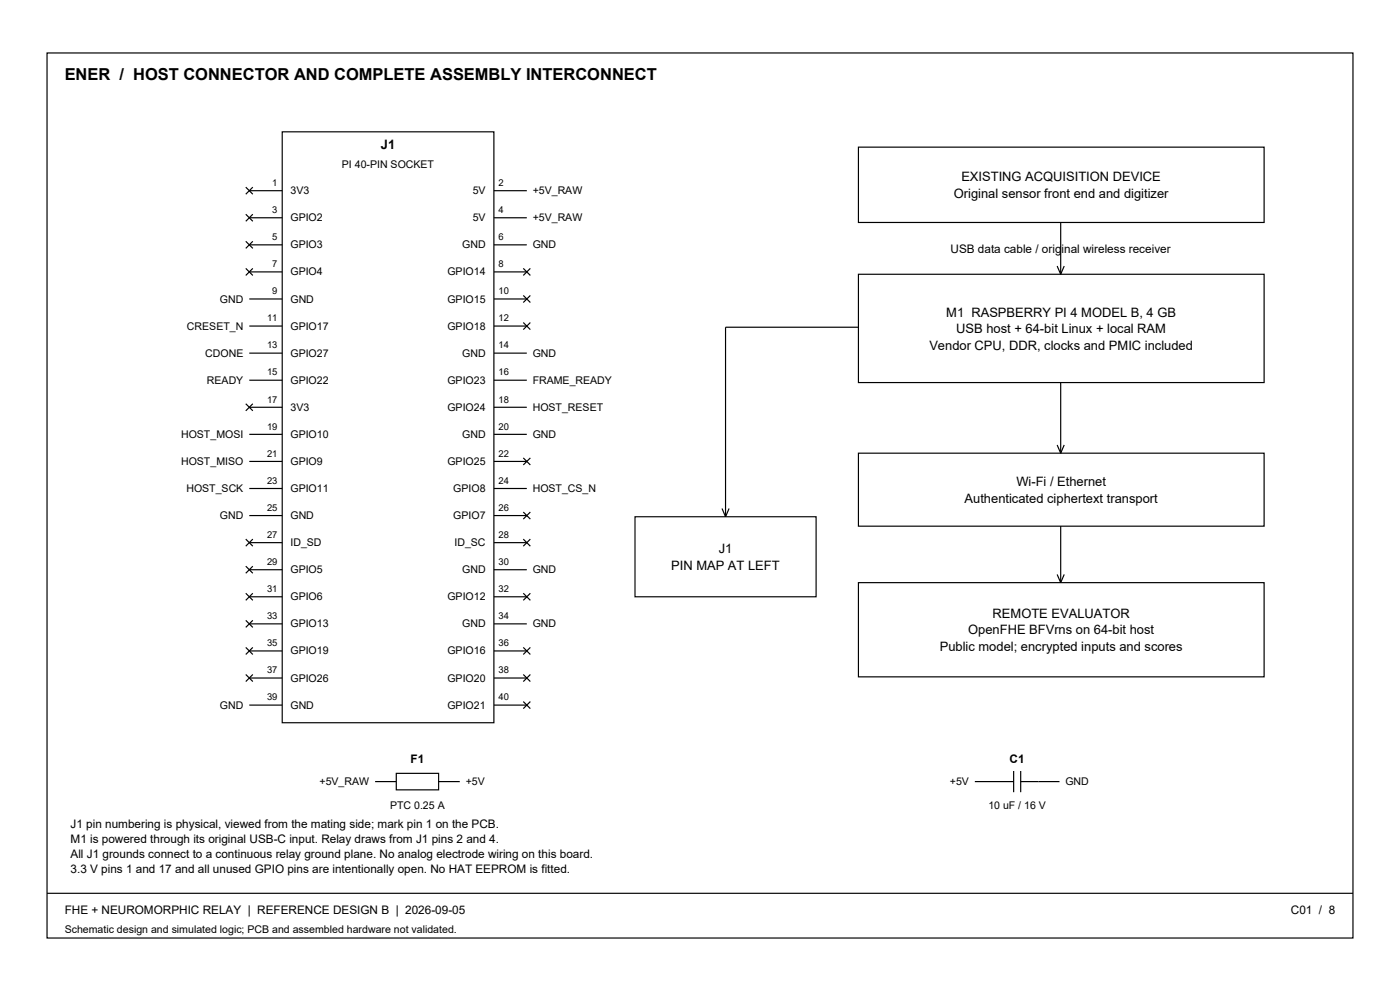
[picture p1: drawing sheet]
<svg xmlns="http://www.w3.org/2000/svg" width="420mm" height="297mm" viewBox="0 0 420 297" stroke-linecap="round" stroke-linejoin="round" font-family="sans-serif">
<defs><g id="words">
<text font-size="4.9" x="19.4" y="24">ENER / HOST CONNECTOR AND COMPLETE ASSEMBLY INTERCONNECT</text>
<g font-size="3.9">
<text x="114.3" y="44.8">J1</text>
<text x="286.1" y="59.3">Original sensor front end and digitizer</text>
<text x="288.4" y="54.3">EXISTING ACQUISITION DEVICE</text>
<text x="283.9" y="94.9">M1 RASPBERRY PI 4 MODEL B, 4 GB</text>
<text x="286.9" y="99.8">USB host + 64-bit Linux + local RAM</text>
<text x="278.8" y="104.8">Vendor CPU, DDR, clocks and PMIC included</text>
<text x="304.9" y="145.7">Wi-Fi / Ethernet</text>
<text x="289.4" y="150.6">Authenticated ciphertext transport</text>
<text x="215.6" y="165.8">J1</text>
<text x="201.4" y="170.7">PIN MAP AT LEFT</text>
<text x="297.8" y="185.2">REMOTE EVALUATOR</text>
<text x="290.5" y="190.1">OpenFHE BFVrns on 64-bit host</text>
<text x="281.9" y="195.1">Public model; encrypted inputs and scores</text>
</g>
<g font-size="3.5">
<text x="285.2" y="75.8">USB data cable / original wireless receiver</text>
<text x="123.2" y="228.6">F1</text>
<text x="302.9" y="228.6">C1</text>
<text x="21.2" y="248">J1 pin numbering is physical, viewed from the mating side; mark pin 1 on the PCB.</text>
<text x="21.2" y="252.5">M1 is powered through its original USB-C input. Relay draws from J1 pins 2 and 4.</text>
<text x="21.2" y="257">All J1 grounds connect to a continuous relay ground plane. No analog electrode wiring on this board.</text>
<text x="21.2" y="261.5">3.3 V pins 1 and 17 and all unused GPIO pins are intentionally open. No HAT EEPROM is fitted.</text>
<text x="19.4" y="274.1">FHE + NEUROMORPHIC RELAY | REFERENCE DESIGN B | 2026-09-05</text>
<text x="387.3" y="274.1">C01 / 8</text>
</g>
<g font-size="3.2">
<text x="102.6" y="50.4">PI 40-PIN SOCKET</text>
<text x="87.1" y="58.2">3V3</text>
<text x="141.8" y="58.2">5V</text>
<text x="159.8" y="58.2">+5V_RAW</text>
<text x="87.1" y="66.3">GPIO2</text>
<text x="141.8" y="66.3">5V</text>
<text x="159.8" y="66.3">+5V_RAW</text>
<text x="87.1" y="74.4">GPIO3</text>
<text x="138.6" y="74.4">GND</text>
<text x="159.8" y="74.4">GND</text>
<text x="87.1" y="82.5">GPIO4</text>
<text x="134.2" y="82.5">GPIO14</text>
<text x="66" y="90.7">GND</text>
<text x="87.1" y="90.7">GND</text>
<text x="134.2" y="90.7">GPIO15</text>
<text x="56.1" y="98.8">CRESET_N</text>
<text x="87.1" y="98.8">GPIO17</text>
<text x="134.2" y="98.8">GPIO18</text>
<text x="61.6" y="106.9">CDONE</text>
<text x="87.1" y="106.9">GPIO27</text>
<text x="138.6" y="106.9">GND</text>
<text x="159.8" y="106.9">GND</text>
<text x="62.1" y="115">READY</text>
<text x="87.1" y="115">GPIO22</text>
<text x="134.2" y="115">GPIO23</text>
<text x="159.8" y="115">FRAME_READY</text>
<text x="87.1" y="123.1">3V3</text>
<text x="134.2" y="123.1">GPIO24</text>
<text x="159.8" y="123.1">HOST_RESET</text>
<text x="54.3" y="131.2">HOST_MOSI</text>
<text x="87.1" y="131.2">GPIO10</text>
<text x="138.6" y="131.2">GND</text>
<text x="159.8" y="131.2">GND</text>
<text x="54.3" y="139.3">HOST_MISO</text>
<text x="87.1" y="139.3">GPIO9</text>
<text x="134.2" y="139.3">GPIO25</text>
<text x="55.9" y="147.5">HOST_SCK</text>
<text x="87.1" y="147.5">GPIO11</text>
<text x="136" y="147.5">GPIO8</text>
<text x="159.8" y="147.5">HOST_CS_N</text>
<text x="66" y="155.6">GND</text>
<text x="87.1" y="155.6">GND</text>
<text x="136" y="155.6">GPIO7</text>
<text x="87.1" y="163.7">ID_SD</text>
<text x="136.3" y="163.7">ID_SC</text>
<text x="87.1" y="171.8">GPIO5</text>
<text x="138.6" y="171.8">GND</text>
<text x="159.8" y="171.8">GND</text>
<text x="87.1" y="179.9">GPIO6</text>
<text x="134.2" y="179.9">GPIO12</text>
<text x="87.1" y="188">GPIO13</text>
<text x="138.6" y="188">GND</text>
<text x="159.8" y="188">GND</text>
<text x="87.1" y="196.1">GPIO19</text>
<text x="134.2" y="196.1">GPIO16</text>
<text x="87.1" y="204.3">GPIO26</text>
<text x="134.2" y="204.3">GPIO20</text>
<text x="66" y="212.4">GND</text>
<text x="87.1" y="212.4">GND</text>
<text x="134.2" y="212.4">GPIO21</text>
<text x="95.9" y="235.3">+5V_RAW</text>
<text x="139.7" y="235.3">+5V</text>
<text x="285" y="235.3">+5V</text>
<text x="319.6" y="235.3">GND</text>
<text x="117" y="242.4">PTC 0.25 A</text>
<text x="296.5" y="242.4">10 uF / 16 V</text>
<text x="19.4" y="279.7">Schematic design and simulated logic; PCB and assembled hardware not validated.</text>
</g>
<g font-size="2.8">
<text x="81.7" y="55.7">1</text>
<text x="149.6" y="55.7">2</text>
<text x="81.7" y="63.9">3</text>
<text x="149.6" y="63.9">4</text>
<text x="81.7" y="72">5</text>
<text x="149.6" y="72">6</text>
<text x="81.7" y="80.1">7</text>
<text x="149.6" y="80.1">8</text>
<text x="81.7" y="88.2">9</text>
<text x="149.6" y="88.2">10</text>
<text x="80.1" y="96.3">11</text>
<text x="149.6" y="96.3">12</text>
<text x="80.1" y="104.4">13</text>
<text x="149.6" y="104.4">14</text>
<text x="80.1" y="112.5">15</text>
<text x="149.6" y="112.5">16</text>
<text x="80.1" y="120.6">17</text>
<text x="149.6" y="120.6">18</text>
<text x="80.1" y="128.8">19</text>
<text x="149.6" y="128.8">20</text>
<text x="80.1" y="136.9">21</text>
<text x="149.6" y="136.9">22</text>
<text x="80.1" y="145">23</text>
<text x="149.6" y="145">24</text>
<text x="80.1" y="153.1">25</text>
<text x="149.6" y="153.1">26</text>
<text x="80.1" y="161.2">27</text>
<text x="149.6" y="161.2">28</text>
<text x="80.1" y="169.3">29</text>
<text x="149.6" y="169.3">30</text>
<text x="80.1" y="177.4">31</text>
<text x="149.6" y="177.4">32</text>
<text x="80.1" y="185.6">33</text>
<text x="149.6" y="185.6">34</text>
<text x="80.1" y="193.7">35</text>
<text x="149.6" y="193.7">36</text>
<text x="80.1" y="201.8">37</text>
<text x="149.6" y="201.8">38</text>
<text x="80.1" y="209.9">39</text>
<text x="149.6" y="209.9">40</text>
</g>
</g></defs>
<g fill="none" stroke="#000" stroke-width=".35">
<path d="M14.1 15.9h391.8v265.2h-391.8zM84.7 39.5h63.5v177.1h-63.5zM73.7 56.1l2.1 2.1M74.8 57.2h9.9M75.8 56.1l-2.1 2.1M148.2 57.2h9.8M257.5 44.1h121.7v22.6h-121.7zM73.7 64.2l2.1 2.1M73.7 72.3l2.1 2.1M74.8 65.3h9.9M74.8 73.4h9.9M75.8 64.2l-2.1 2.1"/>
<path d="M75.8 72.3l-2.1 2.1M148.2 65.3h9.8M148.2 73.4h9.8M317.1 79.7l1.1 2.5M318.2 66.7v15.5M319.3 79.7l-1.1 2.5M73.7 80.4l2.1 2.1M74.8 81.5h9.9M74.8 89.6h9.9M74.8 97.7h9.9M75.8 80.4l-2.1 2.1M148.2 81.5h9.8"/>
<path d="M148.2 89.6h9.8M148.2 97.7h9.8M157 80.4l2.1 2.1M157 88.5l2.1 2.2M157 96.7l2.1 2.1M159.1 80.4l-2.1 2.1M159.1 88.5l-2.1 2.2M159.1 96.7l-2.1 2.1M257.5 82.2h121.7v32.5h-121.7zM257.5 98.1h-39.8v56.8M74.8 105.8h9.9M74.8 113.9h9.9"/>
<path d="M148.2 105.8h9.8M148.2 113.9h9.8M318.2 114.7v21.1M73.7 121l2.1 2.1M74.8 122.1h9.9M74.8 130.2h9.9M74.8 138.3h9.9M75.8 121l-2.1 2.1M148.2 122.1h9.8M148.2 130.2h9.8M148.2 138.3h9.8M157 137.2l2.1 2.1"/>
<path d="M159.1 137.2l-2.1 2.1M257.5 135.8h121.7v21.9h-121.7zM317.1 133.3l1.1 2.5M319.3 133.3l-1.1 2.5M74.8 146.4h9.9M74.8 154.5h9.9M148.2 146.4h9.8M148.2 154.5h9.8M157 153.5l2.1 2.1M159.1 153.5l-2.1 2.1M190.5 154.9h54.3v24h-54.3zM216.6 152.4l1.1 2.5"/>
<path d="M218.7 152.4l-1 2.5M318.2 157.7v16.9M73.7 161.6l2.1 2.1M73.7 169.7l2.1 2.1M73.7 177.8l2.1 2.1M74.8 162.6h9.9M74.8 170.7h9.9M74.8 178.9h9.9M75.8 161.6l-2.1 2.1M75.8 169.7l-2.1 2.1M75.8 177.8l-2.1 2.1M148.2 162.6h9.8"/>
<path d="M148.2 170.7h9.8M148.2 178.9h9.8M157 161.6l2.1 2.1M157 177.8l2.1 2.1M159.1 161.6l-2.1 2.1M159.1 177.8l-2.1 2.1M257.5 174.6h121.7v28.2h-121.7zM317.1 172.2l1.1 2.4M319.3 172.2l-1.1 2.4M73.7 185.9l2.1 2.1M73.7 194l2.1 2.1M74.8 187h9.9"/>
<path d="M74.8 195.1h9.9M75.8 185.9l-2.1 2.1M75.8 194l-2.1 2.1M148.2 187h9.8M148.2 195.1h9.8M157 194l2.1 2.1M159.1 194l-2.1 2.1M73.7 202.1l2.1 2.2M74.8 203.2h9.9M74.8 211.3h9.9M75.8 202.1l-2.1 2.2M148.2 203.2h9.8"/>
<path d="M148.2 211.3h9.8M157 202.1l2.1 2.2M157 210.3l2.1 2.1M159.1 202.1l-2.1 2.2M159.1 210.3l-2.1 2.1M112.5 234.2h6.4M118.9 231.8h12.7v4.9h-12.7zM131.6 234.2h6.3M292.5 234.2h11.6M304.1 231.1v6.3M306.2 234.2h11.7M306.2 231.1v6.3"/>
<path d="M14.1 267.7h391.8"/>
</g>
<use href="#words"/>
</svg>
